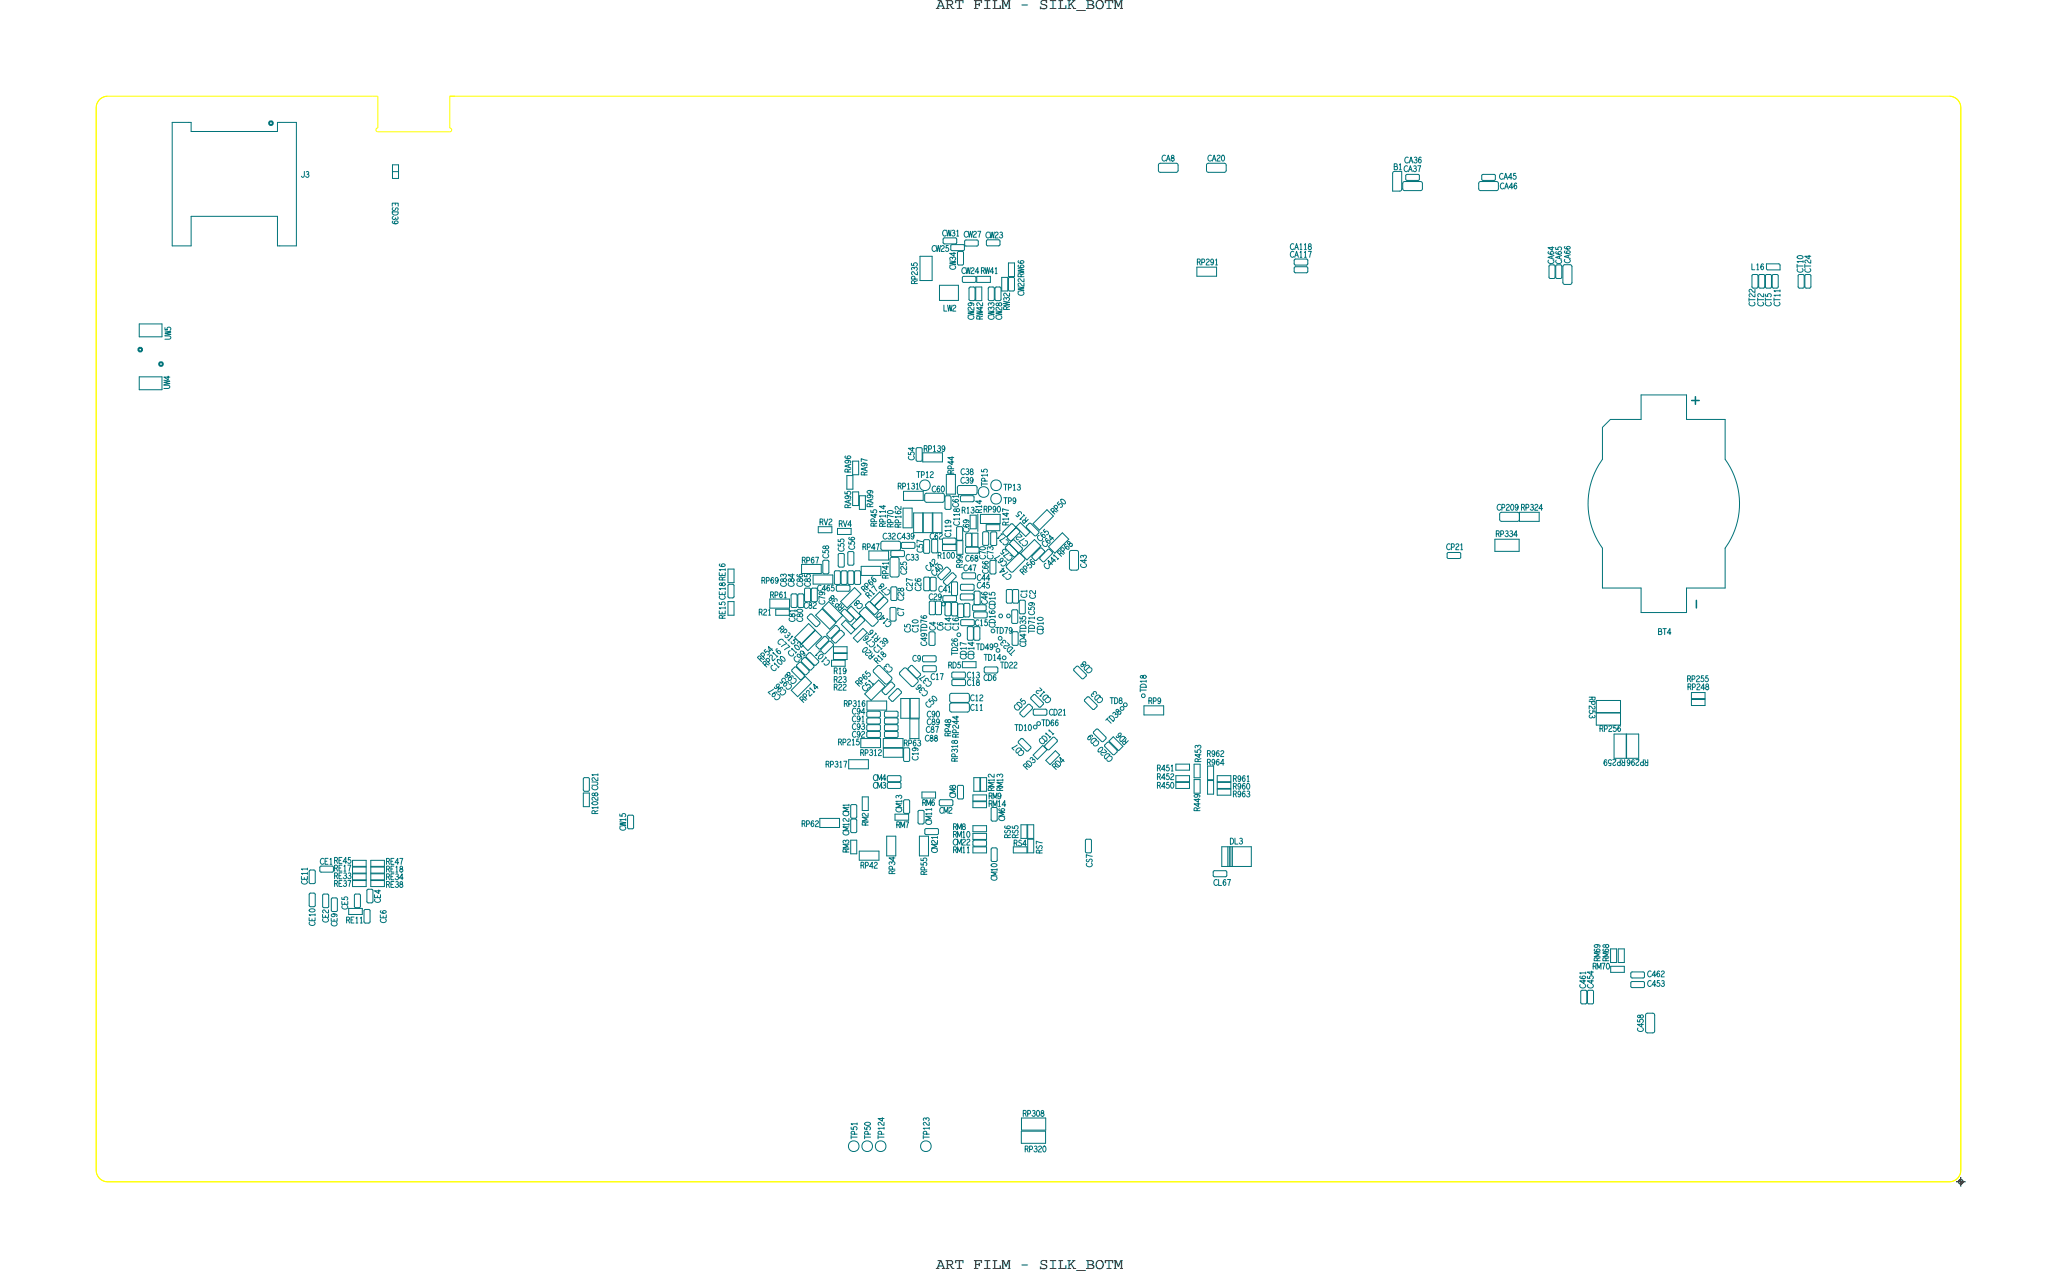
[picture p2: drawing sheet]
<svg xmlns="http://www.w3.org/2000/svg" width="272mm" height="169mm" viewBox="0 0 272 169" stroke-linecap="round" stroke-linejoin="round" font-family="sans-serif">
<defs><g id="words">
<g font-size="2.1">
<text x="123.6" y="1.2">ART FILM - SILK_BOTM</text>
<text x="123.6" y="167.5">ART FILM - SILK_BOTM</text>
</g>
<g font-size="1.3" fill="#007379">
<text x="39.7" y="23.4">J3</text>
<text x="153.4" y="21.3">CA8</text>
<text x="159.4" y="21.3">CA20</text>
<text x="184" y="22.4">B1</text>
<text x="185.3" y="22.7">CA37</text>
<text x="185.4" y="21.5">CA36</text>
<text x="197.9" y="23.7">CA45</text>
<text x="51.8" y="26.7" transform="rotate(90 51.8 26.7)">ESD39</text>
<text x="198" y="24.9">CA46</text>
<text x="123" y="33.2">CW25</text>
<text x="124.4" y="31.2">CW31 CW27 CW23</text>
<text x="126.2" y="35.6" transform="rotate(-90 126.2 35.6)">CW34</text>
<text x="158" y="35">RP291</text>
<text x="170.3" y="33">CA118</text>
<text x="170.3" y="34">CA117</text>
<text x="205.2" y="34.8" transform="rotate(-90 205.2 34.8)">CA64</text>
<text x="206.2" y="34.8" transform="rotate(-90 206.2 34.8)">CA65</text>
<text x="207.3" y="34.7" transform="rotate(-90 207.3 34.7)">CA66</text>
<text x="231.2" y="35.6">L16</text>
<text x="238.1" y="36" transform="rotate(-90 238.1 36)">CT10</text>
<text x="239.1" y="36" transform="rotate(-90 239.1 36)">CT24</text>
<text x="121.1" y="37.5" transform="rotate(-90 121.1 37.5)">RP235</text>
<text x="124.5" y="41.1">LW2</text>
<text x="126.9" y="36.1">CW24RW41</text>
<text x="133.3" y="40.9" transform="rotate(-90 133.3 40.9)">RW32</text>
<text x="135.2" y="39" transform="rotate(-90 135.2 39)">CW22RW66</text>
<text x="231.7" y="40.4" transform="rotate(-90 231.7 40.4)">CT22</text>
<text x="232.9" y="40.4" transform="rotate(-90 232.9 40.4)">CT2</text>
<text x="233.9" y="40.4" transform="rotate(-90 233.9 40.4)">CT5</text>
<text x="235" y="40.4" transform="rotate(-90 235 40.4)">CT11</text>
<text x="22.6" y="44.9" transform="rotate(-90 22.6 44.9)">UW5</text>
<text x="128.6" y="42.2" transform="rotate(-90 128.6 42.2)">CW29</text>
<text x="129.7" y="42.2" transform="rotate(-90 129.7 42.2)">RW42</text>
<text x="131.3" y="42.2" transform="rotate(-90 131.3 42.2)">CW33</text>
<text x="132.3" y="42.2" transform="rotate(-90 132.3 42.2)">CW28</text>
<text x="22.4" y="51.4" transform="rotate(-90 22.4 51.4)">UW4</text>
<text x="121.9" y="59.6">RP139</text>
<text x="112.3" y="62.4" transform="rotate(-90 112.3 62.4)">RA96</text>
<text x="114.5" y="62.8" transform="rotate(-90 114.5 62.8)">RA97</text>
<text x="118.5" y="64.6">RP131</text>
<text x="120.7" y="60.8" transform="rotate(-90 120.7 60.8)">C54</text>
<text x="121" y="63">TP12</text>
<text x="123" y="64.9">C60</text>
<text x="125.9" y="62.6" transform="rotate(-90 125.9 62.6)">RP44</text>
<text x="126.8" y="63.8">C39</text>
<text x="126.8" y="62.7">C38</text>
<text x="130.4" y="64.2" transform="rotate(-90 130.4 64.2)">TP15</text>
<text x="132.5" y="64.7">TP13</text>
<text x="108.2" y="69.3">RV2 RV4</text>
<text x="112.3" y="67.1" transform="rotate(-90 112.3 67.1)">RA95</text>
<text x="115.3" y="67" transform="rotate(-90 115.3 67)">RA99</text>
<text x="115.8" y="69.5" transform="rotate(-90 115.8 69.5)">RP45</text>
<text x="116.5" y="71.2">C32C439</text>
<text x="116.9" y="69.6" transform="rotate(-90 116.9 69.6)">RP114</text>
<text x="117.9" y="69.6" transform="rotate(-90 117.9 69.6)">RP70</text>
<text x="119" y="69.7" transform="rotate(-90 119 69.7)">RP162</text>
<text x="122.8" y="71.2">C62</text>
<text x="125.6" y="70.9" transform="rotate(-90 125.6 70.9)">C119</text>
<text x="126.7" y="69.4" transform="rotate(-90 126.7 69.4)">C118C61</text>
<text x="126.9" y="67.7">R13</text>
<text x="128" y="70.3" transform="rotate(-90 128 70.3)">C69</text>
<text x="129.6" y="67.7" transform="rotate(-90 129.6 67.7)">R14</text>
<text x="129.8" y="67.6">RP90</text>
<text x="132.5" y="66.5">TP9</text>
<text x="133.2" y="69.4" transform="rotate(-90 133.2 69.4)">R147</text>
<text x="133.3" y="71.6" transform="rotate(-135 133.3 71.6)">C71</text>
<text x="135.8" y="71.7" transform="rotate(-135 135.8 71.7)">C72</text>
<text x="135.8" y="68.6" transform="rotate(-135 135.8 68.6)">R15</text>
<text x="137.4" y="71.6" transform="rotate(-45 137.4 71.6)">C65</text>
<text x="139.2" y="67.9" transform="rotate(-45 139.2 67.9)">RP50</text>
<text x="197.5" y="70.8">RP334</text>
<text x="197.6" y="67.4">CP209RP324</text>
<text x="100.5" y="77">RP69</text>
<text x="103.8" y="77.5" transform="rotate(-90 103.8 77.5)">C83</text>
<text x="104.9" y="77.5" transform="rotate(-90 104.9 77.5)">C84</text>
<text x="105.8" y="74.3">RP67</text>
<text x="106" y="77.5" transform="rotate(-90 106 77.5)">C86</text>
<text x="107" y="77.5" transform="rotate(-90 107 77.5)">C85</text>
<text x="109.4" y="73.7" transform="rotate(-90 109.4 73.7)">C58</text>
<text x="111.5" y="72.8" transform="rotate(-90 111.5 72.8)">C55</text>
<text x="112.9" y="72.6" transform="rotate(-90 112.9 72.6)">C56</text>
<text x="113.8" y="72.6">RP47</text>
<text x="117.3" y="76.4" transform="rotate(-90 117.3 76.4)">RP41</text>
<text x="119.6" y="74">C33</text>
<text x="119.7" y="75.9" transform="rotate(-90 119.7 75.9)">C25</text>
<text x="121.9" y="72.9" transform="rotate(-90 121.9 72.9)">C57</text>
<text x="122.6" y="75.5" transform="rotate(-45 122.6 75.5)">C42</text>
<text x="123.4" y="76.1" transform="rotate(-45 123.4 76.1)">C40</text>
<text x="123.8" y="73.7">R100</text>
<text x="127.1" y="75" transform="rotate(-90 127.1 75)">R99</text>
<text x="127.2" y="75.4">C47</text>
<text x="127.5" y="74.1">C68</text>
<text x="129" y="77.6">C45</text>
<text x="129" y="76.6">C44</text>
<text x="130.1" y="73.8" transform="rotate(-90 130.1 73.8)">C70</text>
<text x="130.5" y="75.7" transform="rotate(-90 130.5 75.7)">C66</text>
<text x="131.1" y="73.8" transform="rotate(-90 131.1 73.8)">C73</text>
<text x="133" y="74.3" transform="rotate(-135 133 74.3)">C67</text>
<text x="133.7" y="76.1" transform="rotate(-135 133.7 76.1)">C74</text>
<text x="133.8" y="73.6" transform="rotate(-135 133.8 73.6)">C75</text>
<text x="135.1" y="75.9" transform="rotate(-45 135.1 75.9)">RP56</text>
<text x="138" y="72.3" transform="rotate(-45 138 72.3)">C64</text>
<text x="138.3" y="75.2" transform="rotate(-45 138.3 75.2)">C441RP68</text>
<text x="143.5" y="75" transform="rotate(-90 143.5 75)">C43</text>
<text x="191" y="72.6">CP21</text>
<text x="95.8" y="81.7" transform="rotate(-90 95.8 81.7)">RE15CE18RE16</text>
<text x="100.2" y="81.2">R21</text>
<text x="101.6" y="78.9">RP61</text>
<text x="102.7" y="83.1" transform="rotate(45 102.7 83.1)">RP315</text>
<text x="105" y="82.1" transform="rotate(-90 105 82.1)">C81</text>
<text x="106" y="82.1" transform="rotate(-90 106 82.1)">C80</text>
<text x="106.1" y="80.3">C82</text>
<text x="107.9" y="78">C465</text>
<text x="108.9" y="79.8" transform="rotate(-90 108.9 79.8)">C79</text>
<text x="111.5" y="80.1" transform="rotate(-135 111.5 80.1)">RP38</text>
<text x="114" y="80" transform="rotate(-135 114 80)">C8</text>
<text x="114.2" y="78.2" transform="rotate(-45 114.2 78.2)">RP66</text>
<text x="114.8" y="79" transform="rotate(-45 114.8 79)">R17</text>
<text x="117.7" y="78.2" transform="rotate(-135 117.7 78.2)">C78</text>
<text x="117.8" y="82.3" transform="rotate(-135 117.8 82.3)">C140</text>
<text x="119.3" y="81.3" transform="rotate(-90 119.3 81.3)">C7 C28</text>
<text x="120.2" y="83.5" transform="rotate(-90 120.2 83.5)">C5</text>
<text x="120.5" y="78" transform="rotate(-90 120.5 78)">C27</text>
<text x="121.2" y="83.5" transform="rotate(-90 121.2 83.5)">C10</text>
<text x="121.6" y="78" transform="rotate(-90 121.6 78)">C26</text>
<text x="122.6" y="79.2">C29</text>
<text x="123.5" y="83.2" transform="rotate(-90 123.5 83.2)">C4</text>
<text x="123.9" y="78.2">C41</text>
<text x="124.5" y="83.2" transform="rotate(-90 124.5 83.2)">C6</text>
<text x="125.6" y="83.2" transform="rotate(-90 125.6 83.2)">C14</text>
<text x="126.6" y="83.2" transform="rotate(-90 126.6 83.2)">C16</text>
<text x="128.7" y="82.6">C15</text>
<text x="130.4" y="79.8" transform="rotate(-90 130.4 79.8)">C46</text>
<text x="131.4" y="82.9" transform="rotate(-90 131.4 82.9)">CD16CD15</text>
<text x="131.4" y="83.6">TD79</text>
<text x="135.6" y="78.9" transform="rotate(-90 135.6 78.9)">C1</text>
<text x="136.6" y="83.6" transform="rotate(-90 136.6 83.6)">TD71C59 C2</text>
<text x="137.7" y="83.7" transform="rotate(-90 137.7 83.7)">CD10</text>
<text x="218.9" y="83.8">BT4</text>
<text x="100.5" y="87.4" transform="rotate(-45 100.5 87.4)">RP54</text>
<text x="101.2" y="88.1" transform="rotate(-45 101.2 88.1)">RP216</text>
<text x="102.2" y="88.7" transform="rotate(-45 102.2 88.7)">C100 C102</text>
<text x="102.6" y="84.8" transform="rotate(45 102.6 84.8)">C77</text>
<text x="105.2" y="87.6" transform="rotate(-45 105.2 87.6)">C99</text>
<text x="105.3" y="89.9" transform="rotate(-135 105.3 89.9)">C98</text>
<text x="109.7" y="87.4" transform="rotate(-135 109.7 87.4)">C101</text>
<text x="110.1" y="89">R19</text>
<text x="115.5" y="86.5" transform="rotate(-135 115.5 86.5)">R20</text>
<text x="115.6" y="85" transform="rotate(-135 115.6 85)">C76</text>
<text x="115.8" y="86.3" transform="rotate(-45 115.8 86.3)">C139</text>
<text x="115.9" y="87.7" transform="rotate(-45 115.9 87.7)">R18</text>
<text x="116.3" y="84.3" transform="rotate(-135 116.3 84.3)">R16</text>
<text x="118" y="88.3" transform="rotate(-135 118 88.3)">C3</text>
<text x="120.5" y="87.3">C9</text>
<text x="122.4" y="85.3" transform="rotate(-90 122.4 85.3)">C49TD76</text>
<text x="122.9" y="89.7">C17</text>
<text x="125.2" y="88.2">RD5</text>
<text x="126.4" y="86.5" transform="rotate(-90 126.4 86.5)">TD26</text>
<text x="127.6" y="87" transform="rotate(-90 127.6 87)">CD17</text>
<text x="127.7" y="89.5">C13</text>
<text x="128.6" y="87" transform="rotate(-90 128.6 87)">CD14</text>
<text x="128.9" y="85.8">TD49</text>
<text x="129.9" y="87.2">TD14</text>
<text x="129.9" y="89.8">CD6</text>
<text x="132" y="88.2">TD22</text>
<text x="134.2" y="86" transform="rotate(-135 134.2 86)">TD23</text>
<text x="135.5" y="85.4" transform="rotate(-90 135.5 85.4)">CD4TD35</text>
<text x="144.3" y="88.4" transform="rotate(-135 144.3 88.4)">CD8</text>
<text x="222.7" y="90">RP255</text>
<text x="103.2" y="92" transform="rotate(-135 103.2 92)">C97</text>
<text x="103.9" y="91.4" transform="rotate(-135 103.9 91.4)">C96</text>
<text x="104.7" y="90.6" transform="rotate(-135 104.7 90.6)">C95</text>
<text x="106.1" y="92.8" transform="rotate(-45 106.1 92.8)">RP214</text>
<text x="110.1" y="90.1">R23</text>
<text x="110.1" y="91.1">R22</text>
<text x="111.4" y="93.3">RP316</text>
<text x="112.5" y="94.3">C94</text>
<text x="112.5" y="95.3">C91</text>
<text x="113.4" y="90.7" transform="rotate(-45 113.4 90.7)">RP65</text>
<text x="114.2" y="91.4" transform="rotate(-45 114.2 91.4)">C51</text>
<text x="122.4" y="95.7">C89</text>
<text x="122.4" y="94.7">C90</text>
<text x="122.6" y="91.5" transform="rotate(-135 122.6 91.5)">C36</text>
<text x="122.6" y="93.5" transform="rotate(-45 122.6 93.5)">C50</text>
<text x="123.1" y="90.2" transform="rotate(-135 123.1 90.2)">C37</text>
<text x="127.7" y="90.5">C18</text>
<text x="128.1" y="92.5">C12</text>
<text x="128.1" y="93.8">C11</text>
<text x="134.3" y="93.9" transform="rotate(-45 134.3 93.9)">CD5</text>
<text x="137.5" y="95.8">TD66</text>
<text x="138.5" y="94.4">CD21</text>
<text x="138.9" y="92.4" transform="rotate(-135 138.9 92.4)">CD12</text>
<text x="145.7" y="92.4" transform="rotate(-135 145.7 92.4)">CD3</text>
<text x="146.5" y="95.7" transform="rotate(-45 146.5 95.7)">TD38</text>
<text x="146.5" y="92.9">TD8</text>
<text x="151.3" y="91.4" transform="rotate(-90 151.3 91.4)">TD18</text>
<text x="151.6" y="92.9">RP9</text>
<text x="209.8" y="91.9" transform="rotate(90 209.8 91.9)">RP253</text>
<text x="222.8" y="91.1">RP248</text>
<text x="109" y="101.3">RP317</text>
<text x="110.6" y="98.3">RP215</text>
<text x="112.5" y="96.3">C93</text>
<text x="112.5" y="97.3">C92</text>
<text x="113.5" y="99.7">RP312</text>
<text x="119.3" y="98.5">RP63</text>
<text x="121.2" y="100.4" transform="rotate(-90 121.2 100.4)">C19</text>
<text x="122.1" y="97.8">C88</text>
<text x="122.2" y="96.7">C87</text>
<text x="125.6" y="97.2" transform="rotate(-90 125.6 97.2)">RP48</text>
<text x="126.4" y="100.6" transform="rotate(-90 126.4 100.6)">RP318RP244</text>
<text x="133.9" y="96.4">TD10</text>
<text x="135.3" y="99.4" transform="rotate(-135 135.3 99.4)">CD7</text>
<text x="135.6" y="101.7" transform="rotate(-45 135.6 101.7)">RD3</text>
<text x="137.6" y="98.3" transform="rotate(-45 137.6 98.3)">CD11</text>
<text x="139.4" y="101.7" transform="rotate(-45 139.4 101.7)">RD4</text>
<text x="147" y="100.1" transform="rotate(-135 147 100.1)">CD20CD9</text>
<text x="149" y="97.8" transform="rotate(-135 149 97.8)">RD6</text>
<text x="152.7" y="101.8">R451</text>
<text x="158.6" y="100.6" transform="rotate(-90 158.6 100.6)">R453</text>
<text x="159.3" y="99.9">R962</text>
<text x="159.3" y="101">R964</text>
<text x="211.2" y="96.6">RP256</text>
<text x="217.7" y="100.3" transform="rotate(-180 217.7 100.3)">RP296RP259</text>
<text x="78.9" y="107.5" transform="rotate(-90 78.9 107.5)">R1028CU21</text>
<text x="115.3" y="103">CM4</text>
<text x="115.3" y="104.1">CM3</text>
<text x="119.1" y="107.2" transform="rotate(-90 119.1 107.2)">CM13</text>
<text x="121.7" y="106.4">RM6</text>
<text x="124" y="107.4">CM2</text>
<text x="126.2" y="105.3" transform="rotate(-90 126.2 105.3)">CM8</text>
<text x="130.5" y="106.5">RM14</text>
<text x="130.5" y="105.5">RM9</text>
<text x="131.3" y="104.4" transform="rotate(-90 131.3 104.4)">RM12</text>
<text x="132.4" y="104.4" transform="rotate(-90 132.4 104.4)">RM13</text>
<text x="152.7" y="102.9">R452</text>
<text x="152.7" y="104.1">R450</text>
<text x="158.4" y="107.1" transform="rotate(-90 158.4 107.1)">R449</text>
<text x="162.8" y="103.2">R961</text>
<text x="162.8" y="104.2">R960</text>
<text x="162.8" y="105.2">R963</text>
<text x="82.6" y="109.7" transform="rotate(-90 82.6 109.7)">CW15</text>
<text x="105.8" y="109.1">RP62</text>
<text x="112.1" y="112.6" transform="rotate(-90 112.1 112.6)">RM3 CM12CM1</text>
<text x="114.6" y="109" transform="rotate(-90 114.6 109)">RM2</text>
<text x="118.3" y="109.3">RM7</text>
<text x="123" y="108.9" transform="rotate(-90 123 108.9)">CM11</text>
<text x="123.8" y="112.6" transform="rotate(-90 123.8 112.6)">CM21</text>
<text x="125.8" y="109.5">RM8</text>
<text x="125.8" y="110.5">RM10</text>
<text x="125.8" y="111.6">CM22</text>
<text x="125.8" y="112.6">RM11</text>
<text x="132.7" y="108.4" transform="rotate(-90 132.7 108.4)">CM6</text>
<text x="133.4" y="110.7" transform="rotate(-90 133.4 110.7)">RS6</text>
<text x="133.8" y="111.7">RS4</text>
<text x="134.4" y="110.7" transform="rotate(-90 134.4 110.7)">RS5</text>
<text x="137.6" y="112.7" transform="rotate(-90 137.6 112.7)">RS7</text>
<text x="162.4" y="111.4">DL3</text>
<text x="40.6" y="116.8" transform="rotate(-90 40.6 116.8)">CE11</text>
<text x="42.2" y="114.1">CE1RE45</text>
<text x="44.1" y="115">RE17</text>
<text x="44.1" y="117">RE37</text>
<text x="44.1" y="116">RE33</text>
<text x="50.2" y="119.2" transform="rotate(-90 50.2 119.2)">CE4</text>
<text x="50.9" y="115.1">RE18</text>
<text x="50.9" y="114.1">RE47</text>
<text x="50.9" y="116.1">RE34</text>
<text x="50.9" y="117.2">RE38</text>
<text x="113.6" y="114.6">RP42</text>
<text x="118.2" y="115.4" transform="rotate(-90 118.2 115.4)">RP34</text>
<text x="122.4" y="115.5" transform="rotate(-90 122.4 115.5)">RP55</text>
<text x="131.6" y="116.3" transform="rotate(-90 131.6 116.3)">CM10</text>
<text x="144.2" y="114.5" transform="rotate(-90 144.2 114.5)">CS7</text>
<text x="160.2" y="116.9">CL67</text>
<text x="41.6" y="122.2" transform="rotate(-90 41.6 122.2)">CE10</text>
<text x="43.4" y="121.8" transform="rotate(-90 43.4 121.8)">CE2</text>
<text x="44.5" y="122.3" transform="rotate(-90 44.5 122.3)">CE9</text>
<text x="45.7" y="121.8">RE11</text>
<text x="45.9" y="120.1" transform="rotate(-90 45.9 120.1)">CE5</text>
<text x="51" y="121.8" transform="rotate(-90 51 121.8)">CE6</text>
<text x="209.4" y="130.5" transform="rotate(-90 209.4 130.5)">C461</text>
<text x="210.3" y="127.9">RM70</text>
<text x="210.4" y="130.5" transform="rotate(-90 210.4 130.5)">C454</text>
<text x="211.3" y="126.9" transform="rotate(-90 211.3 126.9)">RM69</text>
<text x="212.4" y="126.9" transform="rotate(-90 212.4 126.9)">RM68</text>
<text x="217.5" y="129">C462</text>
<text x="217.5" y="130.2">C453</text>
<text x="217" y="136.2" transform="rotate(-90 217 136.2)">C458</text>
<text x="135" y="147.4">RP308</text>
<text x="113.2" y="150.4" transform="rotate(-90 113.2 150.4)">TP51</text>
<text x="114.9" y="150.4" transform="rotate(-90 114.9 150.4)">TP50</text>
<text x="116.7" y="150.4" transform="rotate(-90 116.7 150.4)">TP124</text>
<text x="122.7" y="150.4" transform="rotate(-90 122.7 150.4)">TP123</text>
<text x="135.3" y="152.1">RP320</text>
</g>
</g></defs>
<!-- layer: Board Outline -->
<g fill="none" stroke="#ff0" stroke-width=".13">
<path d="M12.7 14.2v140.3zM14.2 12.7h35zM14.2 12.7a1.52 1.52 0 0 0-1.5 1.5M49.2 12.7h.7zM49.9 12.7v4.2zM49.9 17.4h9.5zM49.9 16.9l-.2 .1-.1 .1 .1 .2 .2 .1M59.4 12.7h.7zM59.4 12.7v4.2zM59.4 12.7h198zM59.4 16.9l.2 .1v.1v.2l-.2 .1M257.4 12.7a1.52 1.52 0 0 1 1.5 1.5"/>
<path d="M258.9 14.2v140.3zM12.7 154.5a1.52 1.52 0 0 0 1.5 1.5M14.2 156h243.2zM258.9 154.5a1.52 1.52 0 0 1-1.5 1.5"/>
</g>
<path d="M129.1 67.9v2.3z" fill="none" stroke="#007379" stroke-width=".13"/>
<!-- layer: Components -->
<g fill="none" stroke="#007379" stroke-width=".13">
<path d="M22.7 16.2h2.2zM22.7 16.2v16.3zM24.9 16.2h.3zM25.2 17.4h11.4zM25.2 16.2v1.2zM36.6 16.2h.3zM36.6 16.2v1.2zM36.9 16.2h2.2zM39.1 16.2v16.3zM22.7 32.5h2.5zM25.2 28.6h11.4zM25.2 28.6v3.9z"/>
<path d="M36.6 32.5h.3zM36.6 28.6v3.9zM36.9 32.5h2.2zM51.8 23.6h.8zM51.8 22.7h.8zM51.8 21.8h.8zM51.8 21.8v1.8zM52.6 21.8v1.8zM121.5 37h1.6zM121.5 33.8h1.6zM121.5 33.8v3.2zM123.1 33.8v3.2z"/>
<path d="M124 39.7h2.5zM124 37.7h2.5zM124 37.7v2zM124.5 31.6v.4zM124.7 32.2h1.4zM125.7 33.1h1.5zM125.7 32.3h1.5zM126.3 32l-.2 .2M126.3 31.6v.4zM126.5 37.7v2zM126.6 33.2h.4zM127 33.2l.2 .2"/>
<path d="M127.1 36.7v.4zM127.1 37.1l.1 .2M127.2 32.3l.1 .2M127.2 34.8l-.2 .2M127.2 33.4v1.4zM127.2 37.3h1.5zM127.2 36.5l-.1 .2M127.3 32.9l-.1 .2M127.3 32.5v.4zM127.4 31.9v.4zM127.4 32.3l.1 .2M127.5 32.5h1.5z"/>
<path d="M127.9 38.1v1.4zM128.1 37.9h.5zM128.1 37.9l-.2 .2M128.6 37.9l.1 .2M128.7 36.5l.2 .2M128.7 38.1v1.4zM128.8 37.9v1.8zM128.8 37.9h.8zM128.9 37.1l-.2 .2M128.9 36.7v.4zM129 37.3h1.8zM129 36.5v.8z"/>
<path d="M129.2 32.3l-.2 .2M129.2 31.9v.4zM129.6 37.9v1.8zM130.2 31.8v.5zM130.2 32.3l.2 .2M130.4 32.5h1.5zM130.5 38.1v1.4zM130.7 37.9h.4zM130.7 37.9l-.2 .2M130.8 36.5v.8zM131.1 37.9l.2 .2M131.3 38.1v1.4z"/>
<path d="M131.4 38.1v1.4zM131.6 37.9h.4zM131.6 37.9l-.2 .2M132 37.9l.2 .2M132 32.3l-.1 .2M132 31.8v.5zM132.2 38.1v1.4zM132.3 36.6h.8zM132.3 36.6v1.8zM133.1 36.6v1.8zM133.2 36.5h.8zM133.2 34.7h.8z"/>
<path d="M133.2 34.7v1.8zM133.2 36.8v1.4zM133.3 36.6h.5zM133.3 36.6l-.1 .2M133.8 36.6l.2 .2M134 38.2l-.2 .2M153 21.8v.7zM153 22.5v.2h.2M153.2 22.7h2.1zM153.2 21.6h-.2v.2M155.3 21.6h.2l.1 .2M155.6 22.5l-.1 .2h-.2"/>
<path d="M155.6 21.8v.7zM158 36.5h2.6zM158 35.3h2.6zM158 35.3v1.2zM159.3 21.8v.7zM159.3 22.5l.1 .2h.2M159.6 22.7h2zM159.6 21.6h-.2l-.1 .2M160.6 35.3v1.2zM161.6 21.6h.2l.1 .2M161.9 22.5l-.1 .2h-.2M161.9 21.8v.7z"/>
<path d="M170.9 34.4v.4zM170.9 35.4v.4zM170.9 34.8l.2 .2M170.9 35.8l.2 .2M171.1 35h1.4zM171.1 36h1.4zM171.1 35.2h1.4zM171.1 35.2l-.2 .2M172.5 35.2l.2 .2M172.7 34.8l-.2 .2M172.7 35.8l-.2 .2M172.7 34.4v.4z"/>
<path d="M172.7 35.4v.4zM183.9 22.9v2.3zM183.9 25.2h.9zM184.1 22.6l-.1 .1-.1 .2M185.1 25l-.1 .2h-.2M185.1 22.6v2.4zM185.2 24.2v.7zM185.2 24.9l.1 .2 .2 .1M185.5 25.2h2.1zM185.5 24h2.1zM185.5 24h-.2l-.1 .2M185.6 23.2v.4z"/>
<path d="M185.6 23.6l.2 .2M185.8 23.8h1.4zM185.8 23l-.2 .2M187.2 23l.2 .2M187.4 23.6l-.2 .2M187.4 23.2v.4zM187.6 24h.1l.1 .2M187.8 24.9l-.1 .2-.1 .1M187.8 24.2v.7zM195.2 24.2v.7zM195.2 24.9l.1 .2 .2 .1M195.5 25.2h2.1z"/>
<path d="M195.5 24h2.1zM195.5 24h-.2l-.1 .2M195.6 23.2v.4zM195.6 23.6l.2 .2M195.8 23.8h1.5zM195.8 23h1.5zM195.8 23l-.2 .2M197.3 23l.1 .2M197.4 23.6l-.1 .2M197.4 23.2v.4zM197.6 24h.2v.2M197.8 24.9v.2l-.2 .1"/>
<path d="M204.5 35.1v1.5zM204.5 36.6l.2 .2M204.7 36.8h.4zM205.3 36.6l-.2 .2M205.3 35.1v1.5zM205.4 35.1v1.5zM205.4 36.6l.2 .2M205.6 36.8h.4zM206.2 36.6l-.2 .2M206.2 35.1v1.5zM206.4 35.2v2.1zM206.4 37.3v.2h.2"/>
<path d="M206.6 37.5h.7zM207.3 34.9l.2 .1 .1 .2M207.6 37.3l-.1 .2h-.2M207.6 35.2v2.1zM231.3 36.4v1.5zM231.5 36.2h.4zM231.5 36.2l-.2 .2M231.9 36.2l.2 .2M232.1 36.4v1.5zM232.2 36.4v1.5zM232.2 37.9l.2 .1M232.4 38h.4z"/>
<path d="M232.4 36.2h.4zM232.4 36.2l-.2 .2M232.8 36.2l.2 .2M233 37.9l-.2 .1M233 36.4v1.5zM233.1 36.4v1.5zM233.1 37.9l.2 .1M233.2 34.8h1.7zM233.2 35.5l.2 .1M233.3 38h.4zM233.3 36.2h.4zM233.3 36.2l-.2 .2"/>
<path d="M233.4 35.6h1.6zM233.7 36.2l.2 .2M233.9 37.9l-.2 .1M233.9 36.4v1.5zM234 36.4v1.5zM234.2 36.2h.4zM234.2 36.2l-.2 .2M234.6 36.2l.2 .2M234.8 36.4v1.5zM234.9 34.8l.1 .2M235 35v.6zM237.4 36.4v1.5z"/>
<path d="M237.4 37.9l.2 .1M237.6 38h.4zM237.6 36.2l-.2 .2M238 36.2l.2 .2M238.2 37.9l-.2 .1M238.2 36.4v1.5zM238.3 36.4v1.5zM238.3 37.9l.2 .1M238.5 38h.4zM238.5 36.2l-.2 .2M238.9 36.2l.2 .2M239.1 37.9l-.2 .1"/>
<path d="M239.1 36.4v1.5zM18.4 42.8v1.7zM18.4 44.5h3zM18.4 51.4h3zM18.4 49.7v1.7zM18.4 49.7h3zM18.4 42.8h3zM121.1 59.1h.5zM121.8 59.3v1.4zM121.8 59.8h2.6zM121.8 59.8v1.2zM124.4 59.8v1.2z"/>
<path d="M211.6 56.4v4.2zM212.6 55.4l-1 1zM212.6 55.4h4.1zM216.7 52.1v3.3zM216.7 52.1h6zM222.7 52.1v3.3zM222.7 55.4h5.1zM227.8 55.4v5.2zM96.1 76.9h.8zM96.1 75.1h.8zM96.1 79.4h.8zM96.1 78.8l.2 .1"/>
<path d="M96.3 78.9h.4zM96.3 77.1h.4zM96.3 77.1l-.2 .2M96.7 77.1l.2 .2M96.9 78.8l-.2 .1M96.9 75.1v1.8zM96.9 79.4v1.8zM96.9 77.3v1.5zM101.6 79.1h2.6zM101.6 79.1v1.2zM104.2 79.1v1.2zM104.5 78.6v1.4z"/>
<path d="M104.6 78.4h.5zM104.6 78.4l-.1 .2M105.1 78.4l.1 .2M105.2 78.6v1.4zM105.3 78.6v1.4zM105.5 78.4h.5zM105.5 78.4l-.2 .2M105.8 75.7h2.6zM105.8 74.5h2.6zM105.8 74.5v1.2zM106 78.4l.1 .2M106.1 78.6v1.4z"/>
<path d="M106.2 77.8v1.5zM107 77.8v1.5zM107.1 77.8v1.5zM107.3 77.6h.4zM107.4 77.1h2.6zM107.4 75.9h2.6zM108 70.3h1.8zM108 69.5v.8zM108.4 74.5v1.2zM108.6 74.1v1.5zM108.6 75.6l.2 .2M108.8 75.8h.5z"/>
<path d="M108.8 74l-.2 .1M109.3 74l.1 .1M109.4 79.4l1.9 1.9zM109.4 75.6l-.1 .2M109.4 74.1v1.5zM109.8 69.5v.8zM110 75.9v1.2zM110.2 75.5v1.5zM110.3 77.2h.5zM110.3 75.4h.5zM110.3 75.4l-.1 .1M110.6 70.6h1.8z"/>
<path d="M110.6 69.8v.8zM110.6 78h1.4zM110.6 77.2h1.4zM110.7 73.2v1.5zM110.7 74.7l.2 .2M110.8 75.4l.2 .1M110.9 74.9h.4zM110.9 73.1l-.2 .1M111 77l-.2 .2M111 75.5v1.5zM111 79.4l1.8-1.8zM111.1 75.5v1.5z"/>
<path d="M111.1 77l.1 .2M111.2 77.2h.5zM111.2 75.4h.5zM111.2 75.4l-.1 .1M111.3 73.1l.2 .1M111.5 74.7l-.2 .2M111.5 73.2v1.5zM111.7 75.4l.2 .1M111.8 62.8v1.8zM111.9 77l-.2 .2M111.9 75.5v1.5zM111.9 73v1.4z"/>
<path d="M111.9 77l.2 .2M111.9 74.4l.2 .2M112 77.3l.2 .1M112.1 77.2h.5zM112.1 74.6h.5zM112.1 75.4h.5zM112.1 75.4l-.2 .1M112.1 72.8l-.2 .2M112.2 77.9l-.2 .1M112.2 77.4v.5zM112.4 69.8v.8zM112.6 75.4l.1 .1"/>
<path d="M112.6 72.8l.1 .2M112.6 62.7h.8zM112.6 66.7h.8zM112.6 60.9h.8zM112.6 64.9h.8zM112.6 62.8v1.8zM112.7 77l-.1 .2M112.7 74.4l-.1 .2M112.7 75.5v1.5zM112.7 73v1.4zM112.8 75.5v1.5zM112.8 77l.2 .2"/>
<path d="M112.8 77.6l.9 .8zM113 77.2h.5zM113 75.4h.5zM113 75.4l-.2 .1M113.4 64.9v1.8zM113.5 75.4l.1 .1M113.5 67.2h.8zM113.5 65.4h.8zM113.5 65.4v1.8zM113.6 75.5v1.5zM113.7 78.4l-1.9 1.9zM113.7 76h2.6z"/>
<path d="M113.7 74.8h2.6zM113.7 74.8v1.2zM114.3 79.8l.3-.3zM114.7 73.9h2.6zM114.7 72.7h2.6zM114.7 72.7v1.2zM114.9 79.4l.5 .6zM114.9 79.5l1 1zM115.6 79.9l1-1zM115.6 79.9v.2M116.6 72.6h2.1zM116.7 78.7l-1.3 1.3z"/>
<path d="M116.9 78.9l.3 .3zM117.2 79.4l-1 1.1zM117.2 79.2v.2M117.3 72.7v1.2zM117.5 75.9l.1 .2 .2 .1M117.6 72.9v.4zM117.6 73.3l.2 .2M117.6 79.1l.2 .2M117.8 73.6h.7zM117.8 73.6h-.2l-.1 .2M117.8 76.2h.7zM117.8 73.5h1.4z"/>
<path d="M117.8 72.7h1.4zM117.8 72.7l-.2 .2M117.8 79.3h.4zM117.8 77.5h.4zM118.5 73.6h.1l.1 .2M118.7 71.4l.1 .1 .1 .2M118.9 72.4l-.1 .2h-.1M118.9 71.7v.7zM119 71.8v.4zM119 72.2l.2 .2M119.2 72.4h1.4zM119.2 71.6l-.2 .2"/>
<path d="M119.2 67.1v2.6zM119.2 67.1h1.2zM119.2 69.7h1.2zM119.3 66.1h2.6zM119.3 64.9h2.6zM119.3 64.9v1.2zM120.4 67.1v2.6zM120.6 67.7v2.6zM120.6 67.7h1.2zM120.6 70.3h1.2zM121.1 60.9h.5zM121.8 60.7l-.2 .2"/>
<path d="M121.8 67.7v2.6zM121.8 61h2.6zM121.9 64.9v1.2zM121.9 67.7v2.6zM121.9 67.7h1.2zM121.9 70.3h1.2zM122 77.8l.1 .2M122.1 65.4v.7zM122.1 66.1l.1 .1 .1 .1M122.1 73h.5zM122.1 71.2h.5zM122.1 78h.5z"/>
<path d="M122.1 76.2h.5zM122.1 76.2l-.1 .2M122.3 66.3h2.1zM122.3 65.1h2.1zM122.3 65.1l-.1 .1-.1 .2M122.7 79.5v1.5zM122.8 72.9l-.2 .1M122.8 71.4v1.5zM122.8 77.8l-.2 .2M122.8 76.4v1.4zM122.8 77.8l.2 .2M123 71.4v1.4z"/>
<path d="M123 72.8l.2 .2M123.1 67.7v2.6zM123.2 67.7v2.6zM123.2 67.7h1.2zM123.2 73h.4zM123.5 79.5v1.5zM123.6 77.8l-.2 .2M123.6 76.4v1.4zM123.8 71.4v1.4zM124.3 79.5v1.5zM124.4 67.7v2.6zM124.4 79.6l.2-.1 .2 .1v.3l-.2 .1-.2-.1z"/>
<path d="M124.4 71.6l.2 .2M124.4 71.9h1.8zM124.4 71.9v.8zM124.6 76.7l1-1zM124.6 76.7v.2M124.6 71.8h1.5zM124.6 71h1.5zM124.7 79.4h1.4zM124.7 78.6h1.4zM124.7 66.1l-.1 .1-.2 .1M124.7 65.4v.7zM124.8 65.6v1.5z"/>
<path d="M124.8 79.7v1.4zM124.8 67.1l.1 .1M124.9 74.9h.2M124.9 67.2h.5zM124.9 65.4h.5zM124.9 79.5h.5zM124.9 65.4l-.1 .2M124.9 79.5l-.1 .2M125 62.6v2.6zM125 65.2h1.2zM125.1 74.9l.4 .3zM125.4 79.5l.2 .2"/>
<path d="M125.5 75.5l-1.1 1zM125.5 75.2v.3M125.6 79.7v1.4zM125.6 75.7h.3M125.8 78.6h.5zM125.8 76.8h.5zM125.8 76.8l-.2 .2M125.8 79.5h.5zM125.8 79.5l-.2 .2M125.9 75.7l.3 .3zM126.1 71l.1 .2M126.1 78.6l.2 .2"/>
<path d="M126.2 62.6v2.6zM126.2 76.2l-1 1zM126.2 76v.2M126.2 71.6l-.1 .2M126.2 71.2v.4zM126.2 71.9v.8zM126.3 76.8l.1 .2M126.3 79.5l.1 .2M126.3 79.3l-.2 .1M126.3 78.8v.5zM126.3 69.7v1.4zM126.3 71.1l.2 .2"/>
<path d="M126.3 71.4h.8zM126.3 71.4v1.8zM126.4 64.3v.7zM126.4 78.4l-.1 .2M126.4 77v1.4zM126.4 79.7v1.4zM126.5 79.9v1.4zM126.5 71.3h.4zM126.6 79.7h.5zM126.6 79.7l-.1 .2M126.7 65.3h2.1zM126.7 64.1l-.2 .1-.1 .1"/>
<path d="M126.8 78.6v.4zM126.8 79l.2 .2M126.8 77.3v.4zM126.8 77.7l.2 .2M127 79.2h1.4zM127 78.4h1.4zM127 78.4l-.2 .2M127 66.2h1.4zM127 65.4h1.4zM127 77.9h1.4zM127 77.1h1.4zM127 77.1l-.2 .2"/>
<path d="M127 75.8v.4zM127 76.2l.2 .2M127.1 79.7l.1 .2M127.1 71.1l-.2 .2M127.1 69.7v1.4zM127.1 71.4v1.8zM127.2 76.4h1.4zM127.2 79.9v1.4zM127.3 79.8v1.5zM127.4 79.6h.5zM127.4 79.6l-.1 .2M127.5 72.4v.4z"/>
<path d="M127.5 70.6v1.4zM127.5 72l.2 .2M127.7 72.2h1.4zM127.7 72.2l-.2 .2M127.7 72.2h.4zM127.9 79.6l.2 .2M128.1 79.8v1.5zM128.1 69.8h.8zM128.1 68v1.8zM128.3 72l-.2 .2M128.3 70.6v1.4zM128.3 72.2h.8z"/>
<path d="M128.3 70.4h.8zM128.3 70.4v1.8zM128.4 78.4l.2 .2M128.4 65.4l.2 .2M128.4 77.1l.2 .2M128.6 79.8h1.4zM128.6 79.8l-.2 .2M128.6 79l-.2 .2M128.6 78.6v.4zM128.6 77.8l-.2 .1M128.6 78.2v1.5zM128.6 79.7l.2 .1"/>
<path d="M128.8 64.1l.1 .1 .1 .1M128.8 79.8h.4zM128.8 78l-.2 .2M128.9 68v1.8zM129 65l-.1 .2-.1 .1M129 64.3v.7zM129.1 70.4v1.8zM129.5 69.1h2.6zM129.5 67.9h2.6zM129.5 67.9v1.2zM129.7 70.4v1.4zM129.9 70.2h.5z"/>
<path d="M129.9 70.2l-.2 .2M130.2 70.1h1.8zM130.2 69.3h1.8zM130.2 69.3v.8zM130.4 70.2l.1 .2M130.5 70.4v1.4zM130.8 70.4v1.4zM130.9 75.8h.4zM131 70.2h.4zM131 70.2l-.2 .2M131.5 75.6l-.2 .2M131.5 74.2v1.4z"/>
<path d="M132 69.3v.8zM132.5 70.2l1-1zM132.9 78v1.4zM132.9 79.4l.2 .2M132.9 74.6l1.5-1.5zM133 70.8l1-1zM133.1 79.6h.4zM133.1 77.8h.4zM133.1 77.8l-.2 .2M133.4 71.9l1 1zM133.5 69.2h.2M133.5 77.8l.2 .2"/>
<path d="M133.6 71.4l1-1.1zM133.7 79.4l-.2 .2M133.7 78v1.4zM133.7 79.4l.2 .2M133.9 79.6h.4zM133.9 77.8h.4zM133.9 77.8l-.2 .2M134 69.5v.3M134 69.8h.3M134.2 69.5l1.2 1.3zM134.3 69.8l.3 .3zM134.4 73.1l-.3 .4z"/>
<path d="M134.4 73.1h.2h.2M134.5 79.4l-.2 .2M134.5 78v1.4zM134.6 79.4v1.5zM134.6 72.9h-.2v.2M134.7 69l1.3 1.3zM134.7 73.1l.9 .8zM134.7 73.1l1.9-1.9zM134.8 79.2l-.2 .2M134.8 73.1l.5 .5zM135 72.6l-.4 .3zM135.2 79.2l.2 .2"/>
<path d="M135.3 74l-1.5 1.5zM135.6 69.7l1 1zM135.6 69.4v.3M136.1 69.1l1 1zM136.3 73.4l1-1zM136.4 69.1l.8 .9zM136.4 69.1l1.8-1.8zM136.6 71.2l.8 .9zM137.4 72.1l-1.8 1.8zM137.9 72.9l-1 1.1zM138.4 72.2l1.9-1.9zM139.1 68.1l-1.9 1.9z"/>
<path d="M140.3 70.3l.8 .9zM142.2 72.7h.1l.1 .2M142.4 75l-.1 .2-.1 .1M191.1 73.1v.5zM191.1 73.6l.2 .1M191.3 73.7h1.4zM191.3 72.9l-.2 .2M192.7 72.9l.2 .2M192.9 73.6l-.2 .1M192.9 73.1v.5zM197.4 72.8h3.2zM197.4 71.2h3.2z"/>
<path d="M197.4 71.2v1.6zM198 67.9v.7zM198 68.6l.1 .1 .2 .1M198.3 68.8h2.1zM198.3 67.6l-.2 .1-.1 .2M200.4 67.6l.1 .1 .1 .2M200.6 71.2v1.6zM200.6 68.6l-.1 .2h-.1M200.6 67.9v.7zM200.6 68.8h2.6zM200.6 67.6h2.6zM200.6 67.6v1.2z"/>
<path d="M203.2 67.6v1.2zM211.6 77.6h5.1zM211.6 72.4v5.2zM211.6 60.6a10 10 0 0 0 0 11.8M216.7 77.6v3.3zM222.7 77.6h5.1zM222.7 77.6v3.3zM227.8 72.4v5.2zM227.8 60.6a10 10 0 0 1 0 11.8M96.1 81.2h.8zM101.6 80.3h2.6zM102.4 81.2h1.8z"/>
<path d="M102.4 80.4h1.8zM102.4 80.4v.8zM104.5 91.1l.8 .9zM104.5 91.1l1.8-1.8zM104.9 84.2l1.9-1.9zM105.6 89.7h.3M105.8 87.5l1 1zM105.8 85l.9 .9zM105.8 85l1.9-1.8zM105.8 87.4l1.1 1zM106.2 89.4l-.3 .3zM106.2 89.1v.3"/>
<path d="M106.3 89.3l.9 .8zM106.4 86.8l1 1zM106.5 86.8l1 1zM106.6 81.7l1.1 1zM106.6 81.4l.4-.3zM106.6 81.4v.3M106.8 82.3l.8 .9zM106.8 86.2h.2M106.8 88.7l-.3 .3zM106.8 88.5v.2M106.9 88.4h.2M107 81.1h.2"/>
<path d="M107.2 81.1l1 1zM107.4 88.1l-.3 .3zM107.6 83.2l-1.8 1.8zM107.7 83.2l.8 .9zM107.7 82.7h.2M107.7 81.2l1.8 1.9zM107.7 81.2l.8-.8zM107.8 85.3l.3 .3zM107.8 85.1l1-1.1zM107.8 85.1v.2M108.2 82.4l-.3 .3zM108.2 82.1v.3"/>
<path d="M108.4 85.7l1-1zM108.5 84.1l-1.8 1.8zM108.5 80.4l1.9 1.8zM108.6 80.3l1.8 1.8zM108.6 80.3l.8-.9zM108.8 84h.3M109.1 84l.3 .4zM109.2 83.9l.3 .3zM109.2 83.6l1-1zM109.2 83.6v.3M109.4 84.6l-1 1zM109.4 84.4v.2"/>
<path d="M109.4 84.7h.3M109.5 84.2h.3M109.7 84.7l.3 .3zM109.8 87.2h1.8zM109.9 84.5l.3 .3zM109.9 84.3l1-1zM109.9 84.3v.2M110 85.2l-1 1.1zM110 85v.2M110 87.1h1.8zM110 86.2h1.8zM110 86.3h1.8z"/>
<path d="M110 85.4h1.8zM110.2 84.8h.2M110.2 82.6h.3M110.4 82.2l-.9 .9zM110.5 82.6l.3 .3zM110.8 83.2l-1 1zM110.8 82.9v.3M110.9 83.3h.2M111.1 81l1 1.1zM111.1 82.4l.6-.5zM111.1 82.4l1.3 1.3zM111.1 83.3l.3 .3z"/>
<path d="M111.3 81.3l-.9 .8zM111.4 83.8l-1 1zM111.4 83.6v.2M111.6 87.2v.8zM111.6 80.5l1.1 1zM111.7 81.9l1.2 1.2zM111.8 80.6l.6-.6zM111.8 80.6l1.3 1.2zM111.8 86.3v.8zM111.8 85.4v.8zM112.1 82.1h.2M112.4 80l1.2 1.3z"/>
<path d="M112.5 82.7l.3 .3zM112.5 82.4l1-1zM112.5 82.4v.3M112.7 81.7l-.3 .4zM112.7 81.5v.2M112.7 84.2l1.2-1.2zM112.7 84.2l.5 .6zM112.8 83h.3M112.9 83.1l-.5 .6zM113.5 81.4h.3M113.6 81.1l1.4 1.5zM113.6 80.8l-.1 .1 .1 .2"/>
<path d="M113.6 81.3l-.5 .5zM113.7 98.7h2.6zM113.7 97.5h2.6zM113.8 81.4l.3 .3zM113.9 83l.6 .5zM114.1 82l-1 1zM114.1 81.7v.3M114.2 91.6l.8 .9zM114.2 91.6l1.8-1.8zM114.3 80l1.1 1.1zM114.4 80.3l1.5 1.5zM114.5 93.7h2.6z"/>
<path d="M114.5 92.5h2.6zM114.5 83.5l-1.3 1.3zM114.6 94.7h1.5zM114.6 96.5h1.5zM114.6 97.4h1.5zM114.6 95.6h1.5zM114.6 93.9h1.5zM114.6 95.7h1.5zM114.6 96.6h1.5zM114.6 94.8h1.5zM115.4 88.8l1.4 1.4zM115.4 88.4l.5-.5z"/>
<path d="M115.6 80.1l.3 .4zM116 89.8l.9 .8zM116.1 93.9l.1 .2M116.1 95.7l.1 .1M116.1 96.6l.1 .1M116.1 94.8l.1 .2M116.2 87.9l1.5 1.5zM116.2 94.5l-.1 .2M116.2 96.3l-.1 .2M116.2 97.2l-.1 .2M116.2 95.4l-.1 .2M116.2 94.1v.4z"/>
<path d="M116.2 95.8v.5zM116.2 96.7v.5zM116.2 95v.4zM116.3 97.5v1.2zM116.5 91.3l.3 .3zM116.5 91.1l1-1zM116.5 91.1v.2M116.6 98.7h2.6zM116.6 100h2.6zM116.6 97.5h2.6zM116.6 97.5v1.2zM116.6 98.8h2.6z"/>
<path d="M116.8 94.1v.4zM116.8 95v.4zM116.8 96.7v.5zM116.8 95.8v.5zM116.8 94.5l.2 .2M116.8 95.4l.2 .2M116.8 97.2l.2 .2M116.8 96.3l.2 .2M116.8 91.6h.3M116.8 90.2l.2 .1 .2-.1M116.9 90.6l-1.9 1.9zM117 94.7h1.4z"/>
<path d="M117 95.6h1.4zM117 97.4h1.4zM117 96.5h1.4zM117 93.9h1.4zM117 94.8h1.4zM117 96.6h1.4zM117 95.7h1.4zM117 93.9l-.2 .2M117 94.8l-.2 .2M117 96.6l-.2 .1M117 95.7l-.2 .1M117.1 92.5v1.2z"/>
<path d="M117.4 92.2l.3 .3zM117.4 92l1-1zM117.4 92v.2M117.5 90.1h.3M117.7 80.2h.4zM117.7 80.2l-.2 .2M117.7 89.8l-.5 .4zM117.7 89.4l.1 .2-.1 .2M117.7 92.5h.3M117.8 90.1l.3 .3zM118.1 90.6l-1 1zM118.1 90.4v.2"/>
<path d="M118.3 81.8l-.2 .2M118.3 80.4v1.4zM118.4 93.9l.2 .2M118.4 94.8l.2 .2M118.4 96.6l.2 .1M118.4 95.7l.2 .1M118.4 91h.3M118.6 94.5l-.2 .2M118.6 95.4l-.2 .2M118.6 97.2l-.2 .2M118.6 96.3l-.2 .2M118.6 94.1v.4z"/>
<path d="M118.6 95v.4zM118.6 96.7v.5zM118.6 95.8v.5zM118.7 91l.3 .3zM118.8 89.1l1.5 1.5zM118.8 88.7l.5-.5zM118.8 88.7v.2v.2M118.9 94.8h1.2zM118.9 92.2h1.2zM118.9 92.2v2.6zM119 91.5l-1 1zM119 91.3v.2"/>
<path d="M119.2 98.8v1.2zM119.3 98.9v1.4zM119.3 88.2h.2h.2M119.7 88.2l1.5 1.5zM119.9 88.5l1 1zM119.9 88.2l.3-.3zM119.9 88.2v.3M120.1 94.9v2.6zM120.1 94.9h1.2zM120.1 92.2v2.6zM120.2 92.2h1.2zM120.2 92.2v2.6z"/>
<path d="M120.2 94.8h1.2zM120.2 87.9h.3M120.3 90.6h.2h.2M120.5 87.9l1 1zM121.3 94.9v2.6zM121.4 92.2v2.6zM121.8 88.1v.4zM121.8 88.5l.2 .2M122 87.4h1.4zM122 86.6h1.4zM122 87.9h1.4zM122 87.9l-.2 .2"/>
<path d="M122.7 81l.2 .1M122.8 85.2h.5zM122.9 81.1h.4zM123.4 86.6l.2 .1M123.5 87.9l.1 .2M123.5 85l-.2 .2M123.5 83.6v1.4zM123.5 81l-.2 .1M123.5 81l.2 .1M123.6 87.2l-.2 .2M123.6 86.7v.5zM123.6 88.1v.4z"/>
<path d="M123.7 81.1h.4zM124.3 81l-.2 .1M125.4 91.8v.7zM125.4 93.1v.6zM125.4 92.5l.1 .1 .1 .1M125.4 93.7l.1 .2 .1 .1M125.6 92.7h2.1zM125.6 94h2.1zM125.6 91.5h2.1zM125.6 92.8h2.1zM125.6 91.5l-.1 .1-.1 .2M125.6 92.8l-.1 .1-.1 .2"/>
<path d="M125.7 88.9v.4zM125.7 89.3l.1 .2M125.7 89.9v.4zM125.7 90.3l.2 .2M125.8 89.5h1.5zM125.8 88.7h1.5zM125.8 88.7l-.1 .2M125.9 90.5h1.4zM125.9 89.7h1.4zM125.9 89.7l-.2 .2M126.4 83.6l.2-.1 .2 .1v.4h-.2h-.2zM126.6 81.5h.5z"/>
<path d="M127 82.6h1.5zM127 81.8h1.5zM127.1 88.1h1.8zM127.1 87.3h1.8zM127.2 81.3l-.1 .2M127.3 81.3l.1 .1M127.4 81.4h.5zM127.7 82.9v1.4zM127.9 82.7h.4zM127.9 82.7l-.2 .2M128.1 81.3l-.2 .1M128.4 80v.5z"/>
<path d="M128.4 80.5l.2 .1M128.5 82.9v1.4zM128.5 81v.4zM128.6 82.9v1.4zM128.6 80.6h1.4zM128.7 80.8h1.5zM128.7 80.8l-.2 .2M128.9 87.3v.8zM129.4 84.3l-.2 .2M129.4 82.9v1.4zM130 88.2v.5zM130.1 88h1.5z"/>
<path d="M130.1 88l-.1 .2M130.2 80.5l-.2 .1M130.9 83.1l.2-.1 .2 .1v.4h-.2h-.2zM131.3 85l.2-.1 .2 .1v.3l-.2 .1-.2-.1zM131.6 88l.2 .2M131.6 85.7l.2-.1 .2 .1v.3l-.2 .1-.2-.1zM131.8 88.2v.5zM131.9 81.1h.2h.2v.4l-.2 .1-.2-.1zM132.4 86.7l.2-.1 .2 .1v.3l-.2 .1-.2-.1zM133 81.1h.2h.1v.4l-.1 .1-.2-.1zM133.6 80.7v1.4zM133.6 82.1l.2 .2"/>
<path d="M133.6 83.6v1.4zM133.8 82.3h.4zM133.8 80.5h.4zM133.8 80.5l-.2 .2M133.8 83.4h.5zM134.2 80.5l.2 .2M134.4 80.7v1.4zM134.5 97.8l.3-.3zM134.6 80.9l.2 .1M134.7 94.3l.3 .3zM134.8 97.5h.3M135 94.6h.3"/>
<path d="M135.1 97.5l1 1zM135.3 94.6l1-1zM135.4 80.9l-.2 .1M136 93l.3 .3zM136.1 98.8l-.3 .3zM136.1 98.5v.3M136.1 92l.4-.3zM136.1 92.3l1.1 1zM136.1 92v.3M136.3 93.3v.3M136.4 99.7l1.3-1.3zM136.4 93.8v.4z"/>
<path d="M136.4 94.2l.2 .2M136.5 95.8l.2-.1 .2 .1v.3l-.2 .1-.2-.1zM136.6 94.4h1.5zM136.6 93.6h1.5zM136.6 93.6l-.2 .2M137 95.3h.1h.2v.4l-.2 .1-.1-.1zM137.2 93.3h.2M137.7 98.4l.5 .6zM138 98.6l.3 .3zM138.1 93.6l.1 .2M138.2 94.2l-.1 .2M138.2 99l-1.2 1.2z"/>
<path d="M138.3 98.9h.2M138.5 98.9l1.1-1zM139.4 99.1l.5 .6zM141.8 88.5l1 1.1zM141.8 88.3l.3-.3zM141.8 88.3v.2M142.8 89.6h.3M143.2 92.3l.3-.3zM143.2 92.6l1.1 1zM143.2 92.3v.3M143.4 89.3l-.3 .3zM144.3 93.6h.2"/>
<path d="M144.4 96.6l.3-.3zM144.5 93.6l.3-.3zM144.7 96.3h.3M145 96.3l1 1zM146.4 97.8l1.3 1.3zM146.5 98l1 1zM147.2 99.6l.3-.3zM147.5 99v.3M147.7 99.1l.6-.6zM148.4 92.9l.2-.1 .2 .1v.3l-.2 .1-.2-.1zM150.8 91.7l.2-.1 .1 .1v.3l-.1 .1-.2-.1zM151 94.4h2.6z"/>
<path d="M151 93.2h2.6zM151 93.2v1.2zM153.6 93.2v1.2zM210.8 94.1h3.2zM210.8 94.1v1.6zM210.8 92.5h3.2zM210.8 95.7h3.2zM213.1 96.9v3.2zM213.1 96.9h1.6zM214 94.1v1.6zM214 92.5v1.6zM214.7 96.9v3.2z"/>
<path d="M214.8 96.9v3.2zM214.8 96.9h1.6zM216.4 96.9v3.2zM216.7 80.9h6zM223.3 92.2h1.8zM223.3 93.1h1.8zM223.3 91.4v.8zM223.3 92.3h1.8zM223.3 92.3v.8zM225.1 91.4v.8zM225.1 92.3v.8zM40.8 118.1v1.4z"/>
<path d="M41 116.6h.4zM41 114.8h.4zM41 117.9h.4zM41 117.9l-.2 .2M41.4 114.8l.2 .2M41.4 117.9l.2 .2M41.6 116.5l-.2 .1M41.6 115v1.5zM41.6 118.1v1.4zM42.2 114.5v.5zM42.2 115l.2 .1M42.4 115.1h1.4z"/>
<path d="M42.6 118.2v1.4zM42.8 118h.4zM42.8 118l-.2 .2M43.2 118l.2 .2M43.4 118.2v1.4zM43.7 118.7v1.5zM43.9 118.5h.5zM43.9 118.5l-.2 .2M44.4 118.5l.1 .2M44.5 118.7v1.5zM46 119.9h1.8zM46 119.9v.8z"/>
<path d="M46.5 114.4h1.8zM46.5 117h1.8zM46.5 116.1h1.8zM46.5 115.3h1.8zM46.5 113.6h1.8zM46.5 116.2h1.8zM46.5 114.5h1.8zM46.8 118.2v1.4zM46.8 119.6l.2 .2M47 119.8h.4zM47 118h.4zM47 118l-.2 .2"/>
<path d="M47.4 118l.2 .2M47.6 119.6l-.2 .2M47.6 118.2v1.4zM47.8 119.9v.8zM48.3 113.6v.8zM48.3 116.2v.8zM48.3 115.3v.8zM48.3 114.5v.8zM48.4 117.6v1.4zM48.4 119l.2 .2M48.6 119.2h.5zM48.6 117.4h.5z"/>
<path d="M48.6 117.4l-.2 .2M49 114.4h1.8zM49 117h1.8zM49 116.1h1.8zM49 115.3h1.8zM49 113.6h1.8zM49 113.6v.8zM49 116.2h1.8zM49 116.2v.8zM49 115.3v.8zM49 114.5h1.8zM49 114.5v.8z"/>
<path d="M77 106.5h.8zM77 104.7h.8zM77 104.7v1.8zM77 102.8v1.5zM77 104.3l.2 .2M77.2 104.5h.4zM77.2 102.7h.4zM77.2 102.7l-.2 .1M77.6 102.7l.2 .1M77.8 104.3l-.2 .2M83 109.4h.5zM83 107.6h.5z"/>
<path d="M83.5 107.6l.2 .2M83.7 109.2l-.2 .2M83.7 107.8v1.4zM108.2 109.2h2.6zM108.2 108h2.6zM112.1 101.5h2.6zM112.1 100.3h2.6zM112.3 112.7h.8zM112.3 110.9h.8zM112.5 109.9h.4zM112.5 108h.4zM112.5 108.1h.4z"/>
<path d="M112.5 106.2h.4zM112.9 108.1l.2 .2M112.9 106.2l.2 .2M113.1 109.7l-.2 .2M113.1 107.8l-.2 .2M113.1 110.9v1.8zM113.1 108.3v1.4zM113.1 106.4v1.4zM113.5 113.6h2.6zM113.5 112.4h2.6zM113.5 112.4v1.2zM113.8 105.2v1.8z"/>
<path d="M113.8 105.2h.8zM114.6 105.2v1.8zM114.7 100.3v1.2zM116.1 112.4v1.2zM117.1 110.4h1.2zM117.1 110.4v2.6zM117.3 103.2h1.5zM117.3 104.1h1.5zM117.3 102.4h1.5zM117.3 103.3h1.5zM118.2 107.5h1.8zM118.2 107.5v.8z"/>
<path d="M118.3 110.4v2.6zM118.8 102.4l.2 .2M118.8 103.3l.2 .2M119 103l-.2 .2M119 103.9l-.2 .2M119 102.6v.4zM119 103.5v.4zM119.3 100.3l.2 .2M119.5 107.4h.4zM119.5 100.5h.4zM119.5 105.6h.4zM119.9 105.6l.2 .2"/>
<path d="M120 107.5v.8zM120.1 107.2l-.2 .2M120.1 100.3l-.2 .2M120.1 105.8v1.4zM121.2 107.2v1.4zM121.2 108.6l.2 .2M121.4 108.8h.4zM121.4 107h.4zM121.4 107l-.2 .2M121.4 110.4h1.2zM121.4 110.4v2.6zM121.7 104.6h1.8z"/>
<path d="M121.7 104.6v.8zM122.1 109.6v.4zM122.1 110l.2 .2M122.3 110.2h1.4zM122.3 109.4h1.4zM122.3 109.4l-.2 .2M122.6 110.4v2.6zM123.5 104.6v.8zM123.7 109.4l.2 .2M123.9 109.6v.4zM124 105.7v.5zM124.2 105.6h1.4z"/>
<path d="M124.2 105.6l-.2 .1M125.8 105.7v.5zM126.6 105.5h.4zM126.6 103.7h.4zM127 103.7l.2 .2M127.2 105.3l-.2 .2M127.2 103.9v1.4zM128.5 105.7h1.8zM128.5 109.8h1.8zM128.5 106.6h1.8zM128.5 112.6h1.8zM128.5 110.8h1.8z"/>
<path d="M128.5 104.9h1.8zM128.5 104.9v.8zM128.5 109h1.8zM128.5 109v.8zM128.5 105.8h1.8zM128.5 105.8v.8zM128.5 111.8h1.8zM128.5 110h1.8zM128.5 111.5l.1 .2M128.6 104.5h.8zM128.6 102.7h.8zM128.6 102.7v1.8z"/>
<path d="M128.6 111.7h1.5zM128.6 110.9h1.5zM128.6 110.9l-.1 .2M129.4 102.7v1.8zM129.5 104.5h.8zM129.5 102.7v1.8zM129.5 102.7h.8zM130.1 110.9l.2 .2M130.3 111.5l-.2 .2M130.3 109v.8zM130.3 111.8v.8zM130.3 110v.8z"/>
<path d="M130.3 111.1v.4zM130.9 106.8v1.4zM130.9 112.1v1.4zM130.9 108.2l.1 .2M131 108.4h.5zM131 111.9h.5zM131 111.9l-.1 .2M131.5 111.9l.2 .2M131.7 112.1v1.4zM133.8 112.6h1.8zM133.8 111.8v.8zM134.8 108.9h.8z"/>
<path d="M135.6 111.8v.8zM135.6 108.9v1.8zM135.7 112.6h.8zM135.7 110.7h.8zM135.7 110.8h.8zM135.7 110.8v1.8zM135.7 108.9h.8zM135.7 108.9v1.8zM136.5 108.9v1.8zM138.1 100.4l1.3-1.3zM138.1 100.4l.5 .5zM143.3 111v1.4z"/>
<path d="M143.5 110.8h.4zM143.5 110.8l-.2 .2M143.9 110.8l.2 .2M144.1 111v1.4zM155.3 103.2h1.8zM155.3 101.7h1.8zM155.3 104.1h1.8zM155.3 102.4h1.8zM155.3 100.9h1.8zM155.3 103.3h1.8zM157.1 102.4v.8zM157.1 100.9v.8z"/>
<path d="M157.1 103.3v.8zM157.7 102.7h.8zM157.7 100.9v1.8zM157.7 102.9v1.8zM157.7 102.9h.8zM158.5 100.9v1.8zM158.5 102.9v1.8zM159.4 104.8h.8zM159.4 102.9h.8zM159.4 103v1.8zM159.4 103h.8zM159.4 101.1v1.8z"/>
<path d="M160.2 115.1v.5zM160.2 115.6l.2 .1M160.2 103v1.8zM160.2 101.1v1.8zM160.4 114.9h1.4zM160.4 114.9l-.2 .2M160.7 105h1.8zM160.7 103.2h1.8zM160.7 104.1h1.8zM160.7 104.2h1.8zM160.7 104.2v.8zM160.7 102.4h1.8z"/>
<path d="M160.7 102.4v.8zM160.7 103.3h1.8zM160.7 103.3v.8zM161.3 114.4h3.9zM161.3 111.8h3.9zM161.3 111.8v2.6zM161.8 114.9l.2 .2M162 115.6l-.2 .1M162 115.1v.5zM162.1 111.8v2.6zM162.3 111.8v2.6zM162.5 111.8v2.6z"/>
<path d="M162.7 111.8v2.6zM165.2 111.8v2.6zM48.1 120.2v1.5zM48.2 121.9h.5zM48.2 120.1h.5zM48.2 120.1l-.1 .1M48.7 120.1l.2 .1M48.9 121.7l-.2 .2M48.9 120.2v1.5zM208.7 130.9v1.4zM208.7 132.3l.2 .2M208.9 132.5h.4z"/>
<path d="M208.9 130.7l-.2 .2M209.3 130.7l.2 .2M209.5 132.3l-.2 .2M209.5 130.9v1.4zM209.6 130.9v1.4zM209.6 132.3l.2 .2M209.8 132.5h.4zM209.8 130.7l-.2 .2M210.2 130.7l.2 .2M210.4 132.3l-.2 .2M210.4 130.9v1.4zM212.7 127.1h.8z"/>
<path d="M212.7 125.3h.8zM212.7 128.4h1.8zM212.7 127.6h1.8zM213.5 125.3v1.8zM213.7 127.1h.8zM213.7 125.3h.8zM213.7 125.3v1.8zM214.5 125.3v1.8zM214.5 127.6v.8zM215.3 128.5v.4zM215.3 129.8v.4zM215.3 128.9l.2 .2"/>
<path d="M215.3 130.2l.2 .2M215.5 129.1h1.5zM215.5 130.4h1.5zM215.5 128.3h1.5zM215.5 129.6h1.5zM215.5 128.3l-.2 .2M215.5 129.6l-.2 .2M217 128.3l.1 .2M217 129.6l.1 .2M217.1 128.9l-.1 .2M217.1 130.2l-.1 .2M217.3 136.1v.2l.2 .1"/>
<path d="M217.5 133.8h.7zM217.5 133.8h-.1l-.1 .2M217.5 136.4h.7zM218.2 133.8h.2l.1 .2M218.5 136.1l-.1 .2-.2 .1M218.5 134v2.1zM134.9 150.9h3.2zM134.9 149.3h3.2zM134.9 149.3v1.6zM134.9 149.2h3.2zM134.9 147.6h3.2zM134.9 147.6v1.6z"/>
<path d="M138.1 149.3v1.6zM138.1 147.6v1.6z"/>
<circle cx="122.1" cy="64.1" r=".71"/>
<circle cx="129.9" cy="65" r=".71"/>
<circle cx="131.5" cy="64.1" r=".71"/>
<circle cx="131.5" cy="65.8" r=".71"/>
<circle cx="112.7" cy="151.3" r=".71"/>
<circle cx="114.5" cy="151.3" r=".71"/>
<circle cx="116.3" cy="151.3" r=".71"/>
<circle cx="122.2" cy="151.3" r=".71"/>
</g>
<path d="M35.6 16.1l.2-.1 .2 .1v.3l-.2 .1-.2-.1zM18.3 46l.2-.1 .2 .1v.3l-.2 .1-.2-.1zM21.1 47.9l.2-.1 .1 .1v.3l-.1 .1-.2-.1z" fill="none" stroke="#007379" stroke-width=".25"/>
<path d="M223.4 52.9h1zM223.9 52.4v1zM224 79.3v1z" fill="none" stroke="#007379" stroke-width=".2"/>
<!-- layer: Drawing Origin -->
<path d="M258.3 156h1.2M258.7 155.8l.2-.1 .2 .1 .1 .2-.1 .2-.2 .1-.2-.1-.1-.2zM258.9 155.4v1.2" fill="none" stroke="#000" stroke-width=".13"/>
<use href="#words"/>
</svg>
